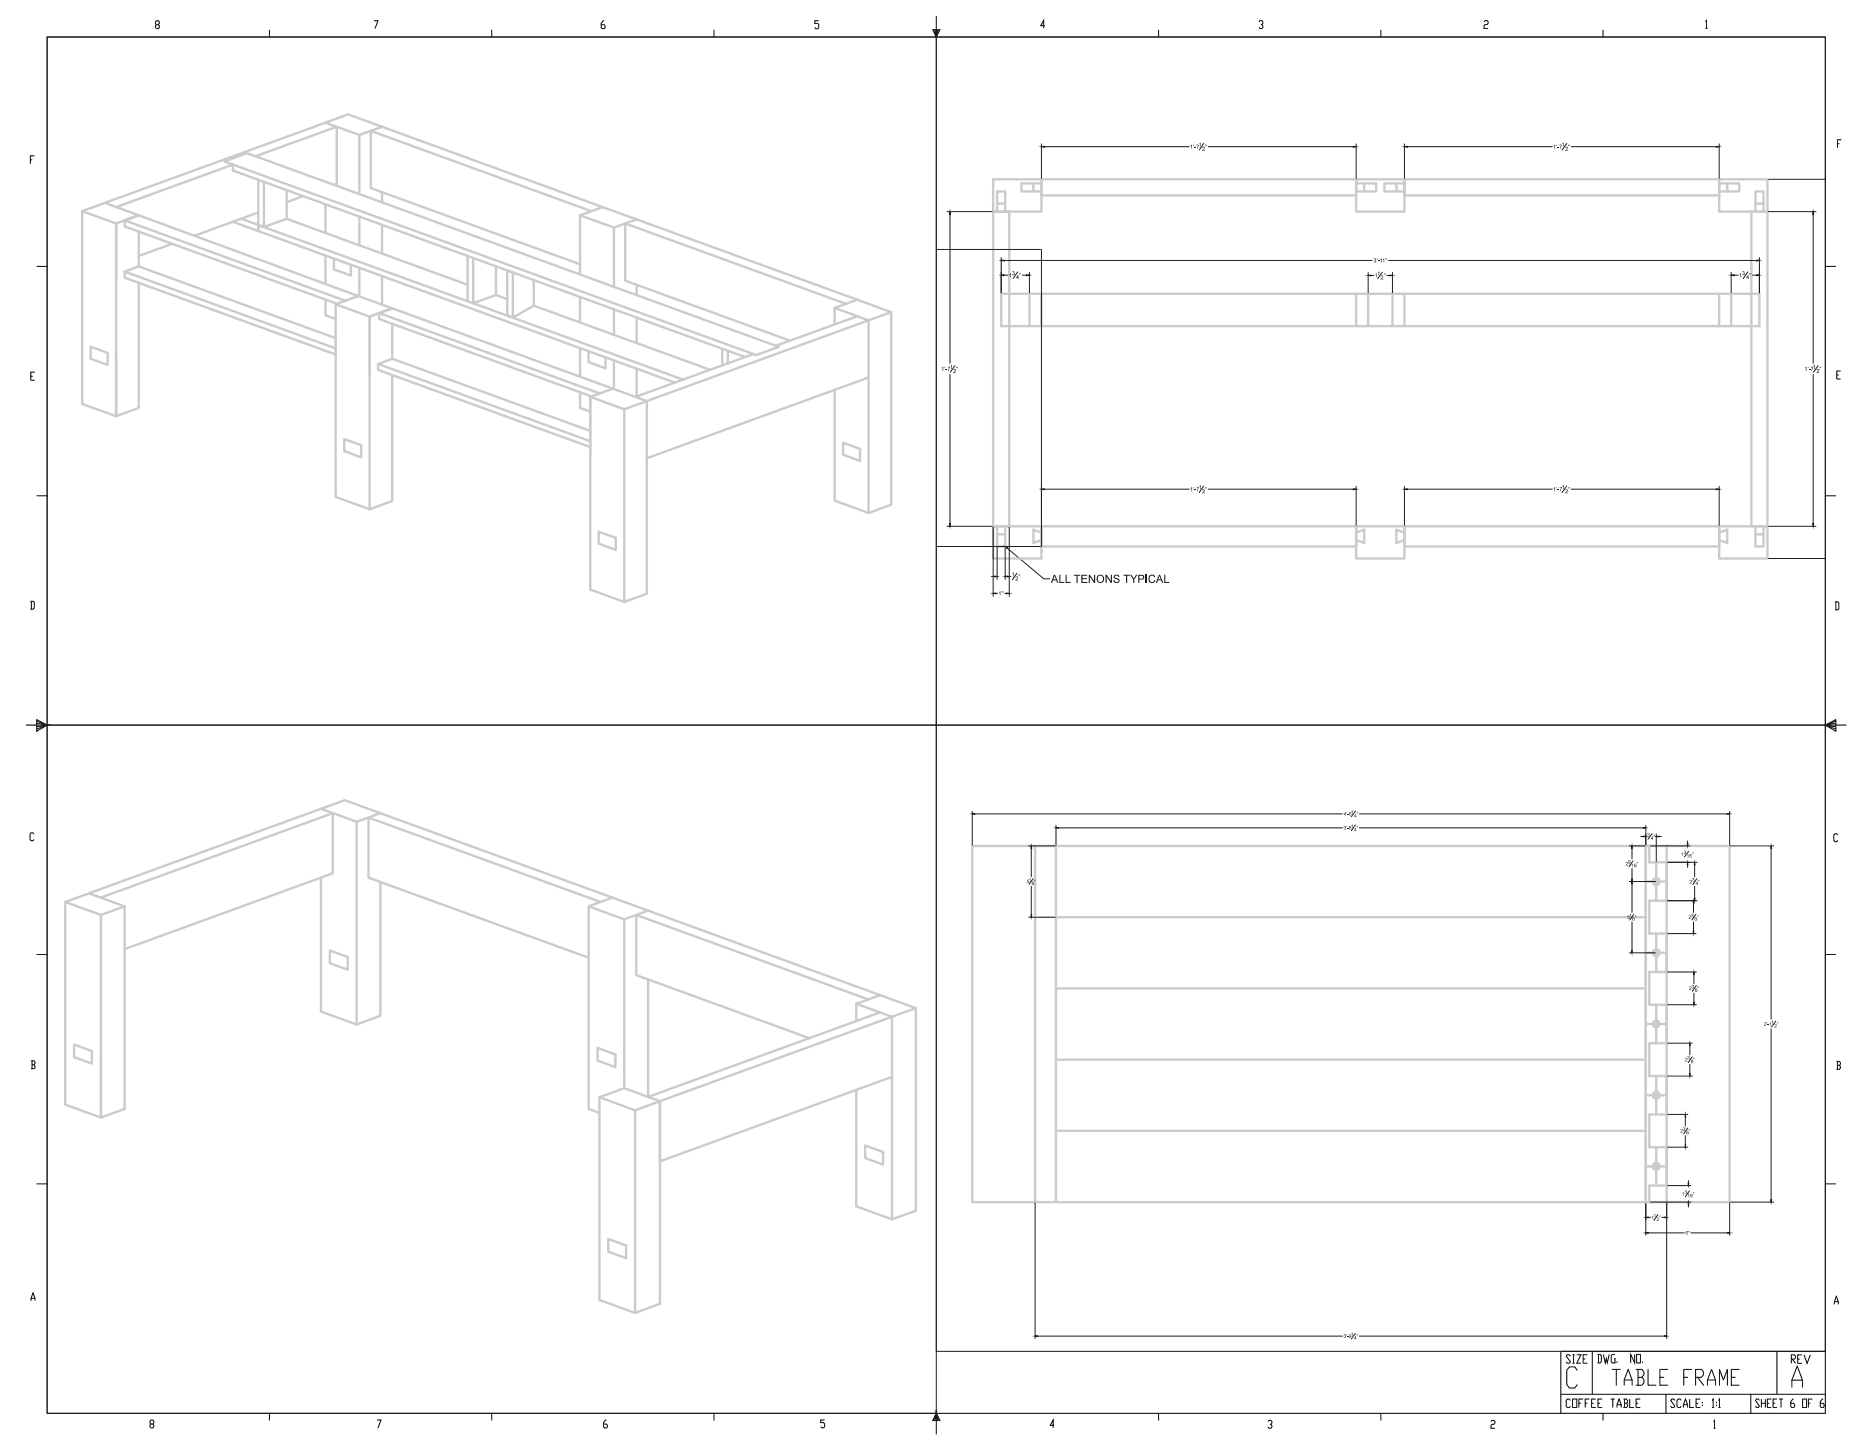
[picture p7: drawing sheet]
<svg xmlns="http://www.w3.org/2000/svg" width="559mm" height="432mm" viewBox="0 0 559 432" stroke-linecap="round" stroke-linejoin="round" font-family="sans-serif">
<g fill="none" stroke="#c2ced6" stroke-width=".72">
<path d="M97.6 36.8l-73 26.5 10.2 3.7M114.6 38l-10.2-3.7-6.8 2.5 10.2 3.7 6.8-2.5 66.2 24.1M67.3 48.4l6.8-2.5 159.5 58.1-6.8 2.5zM76.6 46.9l24.4-8.9v17.2l-.8 .3M77.5 53.9v15.4M79.2 54.5v13.6M86 57v8.6l-6.8 2.5M90.9 58.8l-4.9 1.8M107.8 40.5v17.7M114.6 57.6v3.1M24.6 63.3v57.8l10.2 3.7v-57.8M31.5 60.8l86.1 31.7"/>
<path d="M34.8 67v17.2M34.8 67l6.8-2.4-4.2 1.5 66.1 24.1M34.8 62.1l35-12.7v1.7l153.7 56M37.4 66.1v1.8l63.7 23.2M41.6 79.9l-4.2 1.5v1.9l63.3 23M41.6 79.9l59.1 21.5M41.6 69.5v10.4M51.7 73.1l-10.1 3.7M69.8 66.5l132.6 48.2M72.3 65.6l6.9 2.5M77.5 63.7l-19.1 7M77.5 67.5l127.4 46.3"/>
<path d="M86 65.6l54.3 19.8M97.6 61.3v8.6M97.6 76.6v8.3M100.2 77.5v3.3l5 1.8v-3.2M107.8 65v8.6M114.6 67.4v8.6M140.3 76.8v13.5M141.9 77.4v13.5l6.9-2.4v-8.6M174 64.6l10.1 3.6 6.9-2.4M174 64.6v17.7M177.4 63.3l-66.2-24.1v17.2l62.8 22.8M180.8 62.1l76.3 27.8"/>
<path d="M180.8 62.1l-6.8 2.5M184.1 68.2v17.8M37.4 81.4l63.3 23.1M41.6 84.8v37.5l-6.8 2.5v-18M97.6 89.8v4.7l3.1 1.2M107.5 88.8l-6.8 2.4M107.8 80.3v8.3M110.9 95v17.1M110.9 95l-10.2-3.8v57.8l10.2 3.7M114.6 82.8v8.6M117.6 92.5l-6.7 2.5v57.7M117.6 92.5l76.4 27.8v57.7l-6.8 2.5"/>
<path d="M117.6 92.5l-6.7 2.5M117.6 97.1v10.5M148.8 88.5l3.3 1.2M153.8 95.3v-13.6l-1.7-.6v13.6l1.7 .6 6.3-3.6 52.9 19.2M160.1 84v7.7M174 89v7.7M184.1 92.8v7.6M191 85.4v3.1M191 95.2v7.7M250.4 92.3v5M253.7 91.1l-66.2-24.1v17.2l49.4 18M257.1 94.8l-24.4 8.9"/>
<path d="M267.3 93.6l-10.2-3.7-6.7 2.4 10.1 3.8 6.8-2.5v57.7l-6.8 2.5v-57.7l-73.3 26.6M27.2 104l5.1 1.8v3.6l-5.1-1.8zM113.4 109.1l63.6 23.2M117.6 112.5v37.7l-6.7 2.5M117.6 107.6l-4.2 1.5v1.8l63.6 23.2M117.6 107.6l59.4 21.6M174 117.6v4.7l3 1.1M174 104.4v8.3M176.5 105.3v3.3l5.1 1.8v-3.2M177 119l10.2 3.7v57.8l-10.2-3.7zM179.9 118l-66.2-24.1v1.8l63.7 23.2M183.9 116.5l-6.9 2.5v17.2"/>
<path d="M184.1 108.1v8.6M191 110.6v8.3M216.6 104.6v5M218.3 105.2v3.7M226 106.2l-35.4 12.8M250.4 116.9v33.2l10.1 3.7M260.5 113.2l-66.5 24.2M103.3 131.7l5 1.8v3.6l-5-1.8zM252.9 132.8l5.1 1.8v3.6l-5.1-1.8zM179.6 159.4l5.1 1.9v3.6l-5.1-1.9zM96.3 242.5l-76.7 28 10.7 3.9 7.1-2.6-10.7-3.9M107 246.4v60.8l-10.7-3.9v-40.1"/>
<path d="M114.1 243.8l-10.7-3.9-7.1 2.6 10.7 3.9 7.1-2.6 69.6 25.4M19.6 270.5v60.7l10.7 3.9v-60.7M30.3 269.2l69.5-25.4v18.1l-62.4 22.7M37.4 271.8v60.7l-7.1 2.6v-19M114.1 264.5v40.1l-7.1 2.6M176.6 271.8v60.7l3.2 1.2M180.1 270.5l-69.6-25.3v18l66.1 24M187.2 275.7v50.6M194.4 273.1l-7.2 2.6-10.6-3.9 7.1-2.6 80.3 29.2M98.9 285l5.4 2v3.8l-5.4-2zM194.4 293.7v35.2M260.4 299.7l-69.6-25.3v18l52 18.9"/>
<path d="M22.2 313.2l5.4 2v3.7l-5.4-1.9zM179.2 314.2l5.4 2v3.8l-5.4-1.9zM256.8 301v5.2M264 303.6l-69.6 25.3 3.6 1.3M274.7 302.3l-10.7-3.9-7.2 2.6 10.7 3.9 7.2-2.6v60.8l-7.2 2.5v-60.7l-69.5 25.3M179.8 329l10.7 4v60.7l-10.7-3.9zM179.8 329l7.4-2.7 8.1 2.9M190.5 333l7.5-2.8v60.7l-7.5 2.8M256.8 326.8v34.9l10.7 3.9M267.5 322.9l-69.5 25.3v-18M259.5 343.5l5.4 1.9v3.8l-5.4-1.9zM182.5 371.5l5.3 2v3.8l-5.3-2z"/>
</g>
<g fill="#1d1d1d">
<path d="M317.7 172.4h.4v2.1h1.1v.3h-1.5z"/>
<path d="M319.6 172.4h.4v2.1h1.1v.3h-1.5z"/>
<path d="M322.1 172.4h1.9v.2h-.8v2.2h-.3v-2.2h-.8z"/>
<path d="M324.3 172.4h1.8v.2h-1.4v.8h1.3v.3h-1.3v.8h1.5v.3h-1.9z"/>
<path d="M326.6 172.4h.3l1.3 1.8v-1.8h.3v2.4h-.4l-1.2-1.9v1.9h-.3z"/>
<path d="M331.6 172.4h.4l1.2 1.8v-1.8h.3v2.4h-.3l-1.3-1.9v1.9h-.3z"/>
<path d="M334.3 172.5l.3-.2a.92 .92 0 0 1 1.2 .7h-.3a.49 .49 0 0 0-.6-.5 .49 .49 0 0 0-.4 .7l.2 .1a.81 .81 0 0 1 1 .4 .81 .81 0 0 1-.3 1l-.3 .1a.92 .92 0 0 1-1.2-.8h.4a.56 .56 0 0 0 .6 .6 .56 .56 0 0 0 .5-.7l-.3-.2a.79 .79 0 0 1-.9-.3 .79 .79 0 0 1 .1-.9z"/>
<path d="M337 172.4h1.9v.2h-.8v2.2h-.3v-2.2h-.8z"/>
<path d="M339 172.4h.4l.7 1.1 .7-1.1h.4l-1 1.4v1h-.3v-1z"/>
<path d="M316.1 172.4h.4l1 2.4h-.4l-.3-.8h-1l-.2 .8h-.4zM316.3 172.6l-.4 1.1h.8z"/>
<path d="M328.9 173.6a1.21 1.21 0 0 1 2.4 0 1.21 1.21 0 0 1-2.4 0zM329.5 172.8a.94 .94 0 0 0-.1 1.4 .94 .94 0 0 0 1.4 0 .94 .94 0 0 0-.2-1.4l-.5-.2z"/>
<path d="M341.4 172.4h.9a.75 .75 0 0 1 .9 .7 .75 .75 0 0 1-.9 .7h-.6v1h-.3zM341.7 172.6v.9h.6a.45 .45 0 0 0 .6-.4 .45 .45 0 0 0-.6-.5z"/>
</g>
<path d="M343.8 172.4v2.4" fill="none" stroke="#1d1d1d" stroke-width=".33"/>
<g fill="#1d1d1d">
<path d="M344.8 172.6a1.02 1.02 0 0 1 1.7 .4l-.3 .1a.79 .79 0 0 0-1.1-.3 .79 .79 0 0 0-.3 1.1 .7 .7 0 0 0 .7 .6 .7 .7 0 0 0 .7-.6l.4 .1a1.15 1.15 0 0 1-1.7 .6 1.15 1.15 0 0 1-.3-1.7z"/>
<path d="M349.2 172.4h.3v2.1h1.2v.3h-1.5z"/>
<path d="M347.6 172.4h.4l.9 2.4h-.3l-.3-.8h-1l-.3 .8h-.3zM347.8 172.6l-.4 1.1h.8z"/>
</g>
<g fill="#1d1d1d" stroke="#1d1d1d" stroke-width=".3">
<path d="M301.5 163.9l.8 .4-.2 .2z"/>
<path d="M543.9 63.5l.1 .8h-.3z"/>
<path d="M543.7 156.9h.3l-.1 .9z"/>
</g>
<path d="M530.5 63.5h14.2M543.9 64.3v44.7M543.9 112.3v44.6M530.5 157.8h14.2M302.2 164.4l10.9 9.2h1.7" fill="none" stroke="#1d1d1d" stroke-width=".3"/>
<g fill="none" stroke="#c2ced6" stroke-width=".72">
<path d="M297.9 53.8h14.5v9.7h-14.5zM310 55v2.4M312.4 55h-6v2.4h6M312.4 53.8h94.4v4.8h-94.4zM406.8 53.8h14.5v9.7h-14.5zM406.8 55h6v2.4h-6M409.2 55v2.4M418.8 55v2.4M421.3 55h-6.1v2.4h6.1M421.3 53.8h94.4v4.8h-94.4zM515.7 53.8h14.4v9.7h-14.4zM515.7 55h6v2.4h-6"/>
<path d="M518.1 55v2.4M297.9 63.5h4.8v94.3h-4.8zM299.1 63.5v-6.1h2.4v6.1M299.1 61h2.4M525.3 63.5h4.8v94.3h-4.8zM526.5 63.5v-6.1h2.5v6.1M526.5 61h2.5M300.3 88.1h227.4v9.7h-227.4zM308.8 88.1v9.7M312.4 88.1v9.7M406.8 88.1v9.7M410.4 88.1v9.7"/>
<path d="M417.7 88.1v9.7M421.3 88.1v9.7M515.7 88.1v9.7M519.3 88.1v9.7M297.9 157.8h14.5v9.7h-14.5zM299.1 157.8v6.1h2.4v-6.1M312.4 157.8h94.4v6.1h-94.4zM312.4 159.7l-2.4-.9v4l2.4-.8M406.8 157.8h14.5v9.7h-14.5zM406.8 159.7l2.4-.9v4l-2.4-.8M421.3 157.8h94.4v6.1h-94.4zM421.3 159.7l-2.5-.9v4l2.5-.8"/>
<path d="M515.7 157.8h14.4v9.7h-14.4zM515.7 159.7l2.4-.9v4l-2.4-.8M526.5 157.8v6.1h2.5v-6.1M299.1 160.2h2.4M526.5 160.2h2.5"/>
</g>
<g fill="#1d1d1d">
<path d="M541.4 110.3l.4-.3v1.2h-.1v-.9z"/>
<path d="M542.2 110h.2v.4z"/>
<path d="M542.5 110.7l.5 .1z"/>
<path d="M543.1 110h.8l-.4 1.2h-.2l.1-.3 .3-.7h-.6z"/>
<path d="M544 109.7l.4-.3v1.2h-.2v-.9z"/>
</g>
<path d="M545.3 109.6l-1.4 2" fill="none" stroke="#1d1d1d" stroke-width=".3"/>
<g fill="#1d1d1d">
<path d="M545 110.7a.47 .47 0 0 1 .7 .4 .47 .47 0 0 1-.5 .5l.5 .1v.1h-.8l.5-.7a.23 .23 0 0 0 0-.3 .23 .23 0 0 0-.4 .2h-.1z"/>
<path d="M545.8 110h.2l-.1 .4zM546.1 110h.2l-.1 .4z"/>
</g>
<path d="M421.3 43.1v10.4M422.1 44h43.5M471.3 44h43.5M515.7 43.1v10.4" fill="none" stroke="#1d1d1d" stroke-width=".3"/>
<g fill="#1d1d1d" stroke="#1d1d1d" stroke-width=".3">
<path d="M421.3 44l.8-.1v.3z"/>
<path d="M514.8 43.9l.9 .1-.9 .2z"/>
</g>
<g fill="#1d1d1d">
<path d="M466 43.7l.4-.3v1.2h-.1v-.9z"/>
<path d="M466.9 43.4h.1v.4z"/>
<path d="M467.2 44.1l.4 .1z"/>
<path d="M467.7 43.4h.8l-.4 1.2h-.2l.1-.3 .3-.7h-.6z"/>
<path d="M468.6 43.1l.4-.3v1.2h-.2v-1z"/>
</g>
<path d="M469.9 43l-1.4 2" fill="none" stroke="#1d1d1d" stroke-width=".3"/>
<g fill="#1d1d1d">
<path d="M469.6 44.1a.47 .47 0 0 1 .7 .3 .47 .47 0 0 1-.5 .6h.5v.2h-.8l.5-.7a.23 .23 0 0 0 0-.3 .23 .23 0 0 0-.4 .1h-.1z"/>
<path d="M470.5 43.4h.1v.4zM470.7 43.4h.2v.4z"/>
</g>
<path d="M312.4 43.1v10.4M313.3 44h43.4M362.4 44h43.5M406.8 43.1v10.4" fill="none" stroke="#1d1d1d" stroke-width=".3"/>
<g fill="#1d1d1d" stroke="#1d1d1d" stroke-width=".3">
<path d="M312.4 44l.9-.1v.3z"/>
<path d="M405.9 43.9l.9 .1-.9 .2z"/>
</g>
<g fill="#1d1d1d">
<path d="M357.1 43.7l.4-.3v1.2h-.1v-.9z"/>
<path d="M358 43.4h.1v.4z"/>
<path d="M358.3 44.1l.4 .1z"/>
<path d="M358.9 43.4h.7l-.4 1.2h-.2l.1-.3 .4-.7h-.6z"/>
<path d="M359.7 43.1l.4-.3v1.2h-.1v-1z"/>
</g>
<path d="M361.1 43l-1.4 2" fill="none" stroke="#1d1d1d" stroke-width=".3"/>
<g fill="#1d1d1d">
<path d="M360.7 44.1a.47 .47 0 0 1 .7 .3 .47 .47 0 0 1-.5 .6h.5v.2h-.8l.6-.7a.23 .23 0 0 0-.1-.3 .23 .23 0 0 0-.3 .1h-.2z"/>
<path d="M361.6 43.4h.1v.4zM361.9 43.4h.1v.4z"/>
</g>
<path d="M284.1 63.5h13.5M284.9 64.3v44.7M284.9 112.3v44.6M284.1 157.8h13.5" fill="none" stroke="#1d1d1d" stroke-width=".3"/>
<g fill="#1d1d1d" stroke="#1d1d1d" stroke-width=".3">
<path d="M284.9 63.5l.2 .8h-.3z"/>
<path d="M284.8 156.9h.3l-.2 .9z"/>
</g>
<g fill="#1d1d1d">
<path d="M282.5 110.3l.4-.3v1.2h-.2v-.9z"/>
<path d="M283.3 110h.2v.4z"/>
<path d="M283.6 110.7l.5 .1z"/>
<path d="M284.2 110h.8l-.4 1.2h-.2l.1-.3 .3-.7h-.6z"/>
<path d="M285.1 109.7l.4-.3v1.2h-.2v-.9z"/>
</g>
<path d="M286.4 109.6l-1.4 2" fill="none" stroke="#1d1d1d" stroke-width=".3"/>
<g fill="#1d1d1d">
<path d="M286.1 110.7a.47 .47 0 0 1 .7 .4 .47 .47 0 0 1-.6 .5l.6 .1v.1h-.8l.5-.7a.23 .23 0 0 0 0-.3 .23 .23 0 0 0-.4 .2h-.1z"/>
<path d="M286.9 110h.2l-.1 .4zM287.2 110h.2l-.1 .4z"/>
</g>
<path d="M297.9 158.1v20.7M302.7 158.1v20.7M298.7 177.9h.5M301.4 177.9h.4" fill="none" stroke="#1d1d1d" stroke-width=".3"/>
<g fill="#1d1d1d" stroke="#1d1d1d" stroke-width=".3">
<path d="M297.9 177.9l.8-.1v.3z"/>
<path d="M301.8 177.8l.9 .1-.9 .2z"/>
</g>
<g fill="#1d1d1d">
<path d="M299.6 177.6l.5-.3v1.2h-.2v-.9z"/>
<path d="M300.5 177.3h.2l-.1 .4zM300.8 177.3h.2l-.1 .4z"/>
</g>
<path d="M297.3 172.8h.9M299.1 164.2v9.5M301.5 164.2v9.5M302.4 172.8h.8" fill="none" stroke="#1d1d1d" stroke-width=".3"/>
<g fill="#1d1d1d" stroke="#1d1d1d" stroke-width=".3">
<path d="M298.2 172.7l.9 .1-.9 .2z"/>
<path d="M301.5 172.8l.9-.1v.3z"/>
</g>
<path d="M303.7 171.9l.4-.3v1.2h-.2v-.9z" fill="#1d1d1d"/>
<path d="M305 171.9l-1.3 2" fill="none" stroke="#1d1d1d" stroke-width=".3"/>
<g fill="#1d1d1d">
<path d="M304.7 172.9a.47 .47 0 0 1 .7 .4 .47 .47 0 0 1-.6 .5l.6 .1v.2h-.9l.6-.7a.23 .23 0 0 0-.1-.4 .23 .23 0 0 0-.3 .2h-.2z"/>
<path d="M305.5 172.2h.2l-.1 .4zM305.8 172.2h.2l-.1 .4z"/>
</g>
<path d="M300.3 77.3v10.5M301.2 78.1h110.4M416.5 78.1h110.4M527.7 77.3v10.5" fill="none" stroke="#1d1d1d" stroke-width=".3"/>
<g fill="#1d1d1d" stroke="#1d1d1d" stroke-width=".3">
<path d="M300.3 78.1l.9-.1v.3z"/>
<path d="M526.9 78l.8 .1-.8 .2z"/>
</g>
<g fill="#1d1d1d">
<path d="M412.1 77.6h.5l-.1 .4a.37 .37 0 0 1 .1 .7 .37 .37 0 0 1-.6-.3l.4 .1 .2-.2-.3-.2 .2-.4-.5 .1z"/>
<path d="M413 77.5h.1v.4z"/>
<path d="M413.3 78.2l.4 .1z"/>
<path d="M413.9 77.8l.5-.3v1.2h-.2v-1z"/>
<path d="M414.7 77.8l.5-.3v1.2h-.2v-1z"/>
<path d="M415.6 77.5h.2l-.1 .4zM415.9 77.5h.2l-.1 .4z"/>
</g>
<path d="M410.4 81.7v6.1M411.3 82.6h.8M416 82.6h.8M417.7 81.7v6.1" fill="none" stroke="#1d1d1d" stroke-width=".3"/>
<g fill="#1d1d1d" stroke="#1d1d1d" stroke-width=".3">
<path d="M410.4 82.6l.9-.1v.2z"/>
<path d="M416.8 82.5l.9 .1-.9 .1z"/>
</g>
<g fill="#1d1d1d">
<path d="M412.5 82.3l.4-.3v1.2h-.1v-1z"/>
<path d="M413.3 81.7l.4-.3v1.2h-.2v-1z"/>
</g>
<path d="M414.6 81.6l-1.4 2" fill="none" stroke="#1d1d1d" stroke-width=".3"/>
<g fill="#1d1d1d">
<path d="M414.2 82.6a.47 .47 0 0 1 .7 .4 .47 .47 0 0 1-.5 .5l.5 .1v.2h-.8l.6-.7a.23 .23 0 0 0-.1-.4 .23 .23 0 0 0-.3 .2h-.2z"/>
<path d="M415.1 82h.1v.4zM415.4 82h.1v.4z"/>
</g>
<path d="M519.3 81.7v6.1M520.1 82.5h1.3M525.7 82.5h1.2M527.7 81.7v6.1" fill="none" stroke="#1d1d1d" stroke-width=".3"/>
<g fill="#1d1d1d" stroke="#1d1d1d" stroke-width=".3">
<path d="M519.3 82.5l.8-.1v.3z"/>
<path d="M526.9 82.4l.8 .1-.8 .2z"/>
</g>
<g fill="#1d1d1d">
<path d="M521.8 82.2l.4-.3v1.2h-.1v-.9z"/>
<path d="M522.7 81.4h.5l-.1 .4a.37 .37 0 0 1 0 .7 .37 .37 0 0 1-.5-.3l.3 .1 .3-.2-.3-.2 .2-.3h-.5z"/>
</g>
<path d="M524.3 81.5l-1.4 2" fill="none" stroke="#1d1d1d" stroke-width=".3"/>
<g fill="#1d1d1d">
<path d="M524.3 82.5l.1 .7h.2l-.2 .5-.1-.3h-.5zM524.3 82.8l-.3 .4h.3z"/>
<path d="M524.8 81.9h.1v.4zM525.1 81.9h.1v.4z"/>
</g>
<path d="M300.3 81.7v6.1M301.2 82.5h1.2M306.7 82.5h1.2M308.8 81.7v6.1" fill="none" stroke="#1d1d1d" stroke-width=".3"/>
<g fill="#1d1d1d" stroke="#1d1d1d" stroke-width=".3">
<path d="M300.3 82.5l.9-.1v.3z"/>
<path d="M307.9 82.4l.9 .1-.9 .2z"/>
</g>
<g fill="#1d1d1d">
<path d="M302.8 82.2l.4-.3v1.2h-.1v-.9z"/>
<path d="M303.7 81.4h.5l-.1 .4a.37 .37 0 0 1 .1 .7 .37 .37 0 0 1-.6-.3l.4 .1 .2-.2-.3-.2 .2-.3h-.5z"/>
</g>
<path d="M305.3 81.5l-1.4 2" fill="none" stroke="#1d1d1d" stroke-width=".3"/>
<g fill="#1d1d1d">
<path d="M305.3 82.5l.1 .7h.2l-.2 .5-.1-.3h-.5zM305.3 82.8l-.3 .4h.3z"/>
<path d="M305.8 81.9h.1v.4zM306.1 81.9h.1v.4z"/>
</g>
<path d="M312.4 145.8v11.7M313.3 146.7h43.4M362.4 146.7h43.5M406.8 145.8v11.7" fill="none" stroke="#1d1d1d" stroke-width=".3"/>
<g fill="#1d1d1d" stroke="#1d1d1d" stroke-width=".3">
<path d="M312.4 146.7l.9-.1v.3z"/>
<path d="M405.9 146.6l.9 .1-.9 .2z"/>
</g>
<g fill="#1d1d1d">
<path d="M357.1 146.4l.4-.3v1.2h-.1v-.9z"/>
<path d="M358 146.1h.1v.4z"/>
<path d="M358.3 146.8l.4 .1z"/>
<path d="M358.9 146.1h.7l-.4 1.2h-.2l.1-.3 .4-.7h-.6z"/>
<path d="M359.7 145.8l.4-.3v1.2h-.1v-1z"/>
</g>
<path d="M361.1 145.7l-1.4 2" fill="none" stroke="#1d1d1d" stroke-width=".3"/>
<g fill="#1d1d1d">
<path d="M360.7 146.8a.47 .47 0 0 1 .7 .3 .47 .47 0 0 1-.5 .6h.5v.2h-.8l.6-.7a.23 .23 0 0 0-.1-.3 .23 .23 0 0 0-.3 .1h-.2z"/>
<path d="M361.6 146.1h.1v.4zM361.9 146.1h.1v.4z"/>
</g>
<path d="M421.3 145.8v11.7M422.1 146.7h43.5M471.3 146.7h43.5M515.7 145.8v11.7" fill="none" stroke="#1d1d1d" stroke-width=".3"/>
<g fill="#1d1d1d" stroke="#1d1d1d" stroke-width=".3">
<path d="M421.3 146.7l.8-.1v.3z"/>
<path d="M514.8 146.6l.9 .1-.9 .2z"/>
</g>
<g fill="#1d1d1d">
<path d="M466 146.4l.4-.3v1.2h-.1v-.9z"/>
<path d="M466.9 146.1h.1v.4z"/>
<path d="M467.2 146.8l.4 .1z"/>
<path d="M467.7 146.1h.8l-.4 1.2h-.2l.1-.3 .3-.7h-.6z"/>
<path d="M468.6 145.8l.4-.3v1.2h-.2v-1z"/>
</g>
<path d="M469.9 145.7l-1.4 2" fill="none" stroke="#1d1d1d" stroke-width=".3"/>
<g fill="#1d1d1d">
<path d="M469.6 146.8a.47 .47 0 0 1 .7 .3 .47 .47 0 0 1-.5 .6h.5v.2h-.8l.5-.7a.23 .23 0 0 0 0-.3 .23 .23 0 0 0-.4 .1h-.1z"/>
<path d="M470.5 146.1h.1v.4zM470.7 146.1h.2v.4z"/>
</g>
<path d="M530.5 53.8h17M280.9 74.8h31.2M312.4 74.8v89.1M280.9 163.9h31.2M530.5 167.5h17M291.6 243.3v10.1M292.4 244.1h110.2M407.8 244.1h110.2M518.8 243.3v10.1" fill="none" stroke="#1d1d1d" stroke-width=".3"/>
<path d="M291.6 253.7h227.2v106.8h-227.2zM310.5 253.7v106.8M316.7 253.7v106.8M493.6 253.7v106.8M499.9 253.7v106.8M316.7 275h176.9M316.7 296.4h176.9M316.7 317.8h176.9M316.7 339.1h176.9" fill="none" stroke="#c2ced6" stroke-width=".72"/>
<g fill="#1d1d1d" stroke="#1d1d1d" stroke-width=".3">
<path d="M291.6 244.1l.8-.2v.3z"/>
<path d="M518 243.9l.8 .2-.8 .1z"/>
</g>
<g fill="#1d1d1d">
<path d="M403.9 243.5l.1 .4z"/>
<path d="M404.1 244.1l.5 .1z"/>
<path d="M405.3 243.3l.4-.3v1.1l-.1-.9z"/>
<path d="M403.6 243.5l.2 .7-.2 .4-.1-.3h-.4zM403.5 243.8l-.3 .4h.3z"/>
<path d="M404.8 243.6l.4-.1 .2 .3-.5-.1-.1 .3a.35 .35 0 0 1 .5 .1 .35 .35 0 0 1-.2 .5 .35 .35 0 0 1-.4-.3zM404.8 244.2a.23 .23 0 0 0 .4 0 .23 .23 0 0 0-.4 0z"/>
</g>
<path d="M406.6 243.2l-1.3 1.7" fill="none" stroke="#1d1d1d" stroke-width=".3"/>
<g fill="#1d1d1d">
<path d="M406.7 244l.2 .7-.2 .4-.1-.3h-.5zM406.6 244.3l-.3 .4h.3z"/>
<path d="M407 243.5l.1 .4zM407.2 243.5l.1 .4z"/>
</g>
<path d="M316.7 247.5v5.9M317.5 248.2h85.2M407.7 248.2h85.2M493.6 247.5v5.9" fill="none" stroke="#1d1d1d" stroke-width=".3"/>
<g fill="#1d1d1d" stroke="#1d1d1d" stroke-width=".3">
<path d="M316.7 248.2l.8-.1v.3z"/>
<path d="M492.9 248.1l.7 .1-.7 .2z"/>
</g>
<g fill="#1d1d1d">
<path d="M403.1 247.8h.5l-.1 .4a.34 .34 0 0 1 0 .5 .34 .34 0 0 1-.5-.2l.4 .1 .2-.2-.3-.2 .2-.3-.5 .1z"/>
<path d="M403.9 247.7v.4z"/>
<path d="M404.1 248.3l.4 .1z"/>
<path d="M405.3 247.5l.4-.3v1l-.1-.8z"/>
<path d="M404.7 247.8l.4-.1 .2 .3-.4-.1-.2 .3a.35 .35 0 0 1 .6 .1 .35 .35 0 0 1-.2 .5 .35 .35 0 0 1-.5-.3zM404.7 248.4a.25 .25 0 0 0 .5 0 .25 .25 0 0 0-.5 0z"/>
</g>
<path d="M406.5 247.4l-1.2 1.7" fill="none" stroke="#1d1d1d" stroke-width=".3"/>
<g fill="#1d1d1d">
<path d="M406.7 248.2l.2 .7-.2 .4-.1-.3h-.5zM406.6 248.5l-.3 .4h.3z"/>
<path d="M407 247.7l.1 .4zM407.2 247.7l.1 .4z"/>
</g>
<path d="M308.6 253.7h7.9M309.3 254.4v8.5M308.6 275h7.9M309.3 265.8v8.5" fill="none" stroke="#1d1d1d" stroke-width=".3"/>
<g fill="#1d1d1d" stroke="#1d1d1d" stroke-width=".3">
<path d="M309.3 253.7l.2 .7h-.3z"/>
<path d="M309.2 274.3h.3l-.2 .7z"/>
</g>
<g fill="#1d1d1d">
<path d="M308.1 263.8h.6l-.5 .1-.1 .3a.36 .36 0 0 1 .6 .1 .36 .36 0 0 1-.3 .5 .36 .36 0 0 1-.4-.3l.2 .2a.25 .25 0 0 0 .3-.1 .25 .25 0 0 0 0-.3 .25 .25 0 0 0-.4 0z"/>
<path d="M308.7 263.5l.4-.2v1l-.1-.8z"/>
</g>
<path d="M309.9 263.5l-1.2 1.7" fill="none" stroke="#1d1d1d" stroke-width=".3"/>
<g fill="#1d1d1d">
<path d="M309.6 264.4a.29 .29 0 0 1 .4 0 .29 .29 0 0 1 0 .4 .31 .31 0 0 1 .1 .5 .31 .31 0 0 1-.5 0 .31 .31 0 0 1 .1-.5zM309.6 264.6a.2 .2 0 0 0 .4 0 .2 .2 0 0 0-.4 0zM309.6 265a.22 .22 0 0 0 .4 0 .22 .22 0 0 0-.4 0z"/>
<path d="M310.3 263.8l.1 .4zM310.5 263.8l.1 .4z"/>
</g>
<path d="M519 253.7h13M531.2 254.4v51.2M531.2 308.5v51.2M519 360.5h13" fill="none" stroke="#1d1d1d" stroke-width=".3"/>
<g fill="#1d1d1d" stroke="#1d1d1d" stroke-width=".3">
<path d="M531.2 253.7l.2 .7h-.3z"/>
<path d="M531.1 359.7h.3l-.2 .8z"/>
</g>
<g fill="#1d1d1d">
<path d="M529.2 306.6a.42 .42 0 0 1 .6 .3 .42 .42 0 0 1-.5 .5l.5 .2h-.7l.6-.8-.3-.1-.3 .1z"/>
<path d="M529.9 306.5l.1 .4z"/>
<path d="M530.2 307.1l.4 .2z"/>
<path d="M530.8 306.8l.3-.3v1.1l-.1-.8z"/>
<path d="M531.4 306.3l.4-.3v1l-.1-.8z"/>
</g>
<path d="M532.6 306.2l-1.2 1.7" fill="none" stroke="#1d1d1d" stroke-width=".3"/>
<g fill="#1d1d1d">
<path d="M532.3 307.1a.42 .42 0 0 1 .6 .3 .42 .42 0 0 1-.5 .5l.5 .2h-.7l.6-.7-.3-.2-.3 .1z"/>
<path d="M533 306.5l.1 .4zM533.2 306.5l.1 .4z"/>
</g>
<path d="M493.6 360.7v9.7M494.4 369.7h10.8M507.2 369.7h10.8M518.8 360.7v9.7" fill="none" stroke="#1d1d1d" stroke-width=".3"/>
<g fill="#1d1d1d" stroke="#1d1d1d" stroke-width=".3">
<path d="M493.6 369.7l.8-.1v.2z"/>
<path d="M518 369.6l.8 .1-.8 .1z"/>
</g>
<g fill="#1d1d1d">
<path d="M505.7 369.3l.4-.1 .2 .2-.5-.1-.1 .4a.35 .35 0 0 1 .6 0 .35 .35 0 0 1-.2 .6 .35 .35 0 0 1-.5-.4zM505.7 369.8a.25 .25 0 0 0 .5 0 .25 .25 0 0 0-.5 0z"/>
<path d="M506.4 369.2l.1 .3zM506.7 369.2l.1 .3z"/>
</g>
<path d="M310.5 360.7v40.7M499.9 360.7v40.7M311.2 400.6h91.5M407.7 400.6h91.5" fill="none" stroke="#1d1d1d" stroke-width=".3"/>
<g fill="#1d1d1d" stroke="#1d1d1d" stroke-width=".3">
<path d="M310.5 400.6l.7-.1v.3z"/>
<path d="M499.2 400.5l.7 .1-.7 .2z"/>
</g>
<g fill="#1d1d1d">
<path d="M403.1 400.2h.5l-.1 .4a.34 .34 0 0 1 0 .5 .34 .34 0 0 1-.5-.2l.4 .1 .2-.2-.3-.2 .2-.3-.5 .1z"/>
<path d="M403.9 400.1v.4z"/>
<path d="M404.1 400.7l.4 .1z"/>
<path d="M405.3 399.9l.4-.3v1l-.1-.8z"/>
<path d="M404.7 400.2a.44 .44 0 0 1 .6 .4 .44 .44 0 0 1-.7 .4h.5l.1-.4a.33 .33 0 0 1-.5 .1 .33 .33 0 0 1 0-.5zM404.7 400.4a.25 .25 0 0 0 .5 0 .25 .25 0 0 0-.5 0z"/>
</g>
<path d="M406.5 399.8l-1.2 1.7" fill="none" stroke="#1d1d1d" stroke-width=".3"/>
<g fill="#1d1d1d">
<path d="M406.7 400.6l.2 .7-.2 .4-.1-.3h-.5zM406.6 400.9l-.3 .4h.3z"/>
<path d="M407 400.1l.1 .4zM407.2 400.1l.1 .4z"/>
</g>
<path d="M493.6 360.7v5.1M494.4 365h.7M498.5 365h.7M499.9 360.7v5.1" fill="none" stroke="#1d1d1d" stroke-width=".3"/>
<g fill="#1d1d1d" stroke="#1d1d1d" stroke-width=".3">
<path d="M493.6 365l.8-.1v.3z"/>
<path d="M499.2 364.9l.7 .1-.7 .2z"/>
</g>
<g fill="#1d1d1d">
<path d="M495.5 364.8l.4-.3v1.1l-.2-.8z"/>
<path d="M496.1 364.3l.4-.3v1l-.1-.8z"/>
</g>
<path d="M497.3 364.2l-1.2 1.7" fill="none" stroke="#1d1d1d" stroke-width=".3"/>
<g fill="#1d1d1d">
<path d="M497 365.1a.42 .42 0 0 1 .6 .3 .42 .42 0 0 1-.4 .5l.4 .2h-.7l.6-.8-.2-.1-.4 .1z"/>
<path d="M497.7 364.5l.1 .4zM497.9 364.5l.1 .4z"/>
</g>
<path d="M493.6 253.7v106.8M494.7 253.7v4.9h5.2v11.5h-5.2v9.9h5.2v11.5h-5.2v9.8h5.2v11.5h-5.2v9.9h5.2v11.5h-5.2v9.8h5.2v11.5h-5.2v5M496.8 258.6v11.5M493.6 264.3h6.3M496.8 280v11.5M493.6 285.7h6.3M493.6 307h6.3M496.8 301.3v11.5M493.6 328.4h6.3M496.8 322.7v11.5M493.6 349.8h6.3M496.8 344v11.5" fill="none" stroke="#c2ced6" stroke-width=".72"/>
<path d="M493.9 253.7h13M500.2 258.6h6.7M506.2 252.1v.8M506.2 259.3v.8" fill="none" stroke="#1d1d1d" stroke-width=".3"/>
<g fill="#1d1d1d" stroke="#1d1d1d" stroke-width=".3">
<path d="M506.1 252.9h.2l-.1 .8z"/>
<path d="M506.2 258.6l.1 .7h-.2z"/>
</g>
<g fill="#1d1d1d">
<path d="M504.3 255.9l.4-.3v1.1l-.1-.9z"/>
<path d="M505.1 255.1h.5l-.1 .4a.34 .34 0 0 1 0 .6 .34 .34 0 0 1-.5-.3l.4 .2 .2-.2-.3-.2 .2-.3-.5 .1z"/>
</g>
<path d="M506.5 255.3l-1.3 1.7" fill="none" stroke="#1d1d1d" stroke-width=".3"/>
<g fill="#1d1d1d">
<path d="M506 256.4l.4-.3v1.1l-.1-.8z"/>
<path d="M506.9 256.2l.4-.1 .2 .3-.5-.1-.1 .3a.35 .35 0 0 1 .5 .1 .35 .35 0 0 1-.2 .5 .35 .35 0 0 1-.4-.3zM506.9 256.8a.23 .23 0 0 0 .4 0 .23 .23 0 0 0-.4 0z"/>
<path d="M507.5 255.6l.1 .4zM507.8 255.6l.1 .4z"/>
</g>
<path d="M500.2 355.5h7M506.4 354v.8M493.9 360.5h13.3M506.4 361.2v.8" fill="none" stroke="#1d1d1d" stroke-width=".3"/>
<g fill="#1d1d1d" stroke="#1d1d1d" stroke-width=".3">
<path d="M506.4 360.5l.2 .7h-.3z"/>
<path d="M506.3 354.8h.3l-.2 .7z"/>
</g>
<g fill="#1d1d1d">
<path d="M504.6 357.7l.4-.2v1l-.2-.8z"/>
<path d="M505.4 357h.4v.4a.34 .34 0 0 1 0 .6 .34 .34 0 0 1-.6-.3l.4 .1 .2-.2-.3-.1 .3-.4-.6 .1z"/>
</g>
<path d="M506.7 357.1l-1.2 1.8" fill="none" stroke="#1d1d1d" stroke-width=".3"/>
<g fill="#1d1d1d">
<path d="M506.3 358.2l.4-.2v1l-.2-.8z"/>
<path d="M507.1 358.1l.4-.1 .2 .3-.4-.2-.2 .4a.35 .35 0 0 1 .6 .1 .35 .35 0 0 1-.2 .5 .35 .35 0 0 1-.5-.3zM507.1 358.7a.25 .25 0 0 0 .5 0 .25 .25 0 0 0-.5 0z"/>
<path d="M507.8 357.5l.1 .3zM508 357.5l.1 .3z"/>
</g>
<path d="M500.2 334.2h6.1M505.5 334.9v2.8M500.2 344h6.1M505.5 340.5v2.7" fill="none" stroke="#1d1d1d" stroke-width=".3"/>
<g fill="#1d1d1d" stroke="#1d1d1d" stroke-width=".3">
<path d="M505.5 334.2l.1 .7h-.2z"/>
<path d="M505.4 343.2h.2l-.1 .8z"/>
</g>
<g fill="#1d1d1d">
<path d="M504.1 338.6a.42 .42 0 0 1 .6 .3 .42 .42 0 0 1-.4 .5l.4 .2h-.7l.6-.8-.2-.1-.4 .1z"/>
<path d="M504.9 338.1h.5l-.1 .4a.34 .34 0 0 1 0 .6 .34 .34 0 0 1-.5-.3l.3 .2 .3-.2-.3-.2 .2-.4-.5 .1z"/>
</g>
<path d="M506.3 338.2l-1.3 1.7" fill="none" stroke="#1d1d1d" stroke-width=".3"/>
<g fill="#1d1d1d">
<path d="M505.9 339.2a.29 .29 0 0 1 .5-.1 .29 .29 0 0 1-.1 .5 .31 .31 0 0 1 .1 .4 .31 .31 0 0 1-.5 0 .31 .31 0 0 1 .1-.4zM506 339.4a.18 .18 0 0 0 .3 0 .18 .18 0 0 0-.3 0zM505.9 339.8a.25 .25 0 0 0 .5 0 .25 .25 0 0 0-.5 0z"/>
<path d="M506.6 338.5l.1 .4zM506.9 338.5l.1 .4z"/>
</g>
<path d="M500.2 312.8h7.4M506.9 313.6v2.7M506.9 319.2v2.7M500.2 322.7h7.4" fill="none" stroke="#1d1d1d" stroke-width=".3"/>
<g fill="#1d1d1d" stroke="#1d1d1d" stroke-width=".3">
<path d="M506.9 312.8l.1 .8h-.3z"/>
<path d="M506.7 321.9h.3l-.1 .8z"/>
</g>
<g fill="#1d1d1d">
<path d="M505.5 317.3a.42 .42 0 0 1 .6 .3 .42 .42 0 0 1-.5 .5l.5 .2h-.7l.6-.8-.3-.2-.3 .2z"/>
<path d="M506.2 316.8h.5l-.1 .4a.34 .34 0 0 1 0 .6 .34 .34 0 0 1-.5-.3l.4 .1 .2-.2-.3-.2 .2-.3-.5 .1z"/>
</g>
<path d="M507.6 316.9l-1.2 1.7" fill="none" stroke="#1d1d1d" stroke-width=".3"/>
<g fill="#1d1d1d">
<path d="M507.3 317.8a.29 .29 0 0 1 .4 0 .29 .29 0 0 1 0 .4 .31 .31 0 0 1 .1 .5 .31 .31 0 0 1-.5 0 .31 .31 0 0 1 .1-.5zM507.3 318a.2 .2 0 0 0 .4 0 .2 .2 0 0 0-.4 0zM507.3 318.5a.22 .22 0 0 0 .4 0 .22 .22 0 0 0-.4 0z"/>
<path d="M508 317.2l.1 .4zM508.2 317.2l.1 .4z"/>
</g>
<path d="M500.2 291.5h8.6M508.1 292.2v2.7M508.1 297.8v2.7M500.2 301.3h8.6" fill="none" stroke="#1d1d1d" stroke-width=".3"/>
<g fill="#1d1d1d" stroke="#1d1d1d" stroke-width=".3">
<path d="M508.1 291.5l.1 .7h-.2z"/>
<path d="M508 300.5h.2l-.1 .8z"/>
</g>
<g fill="#1d1d1d">
<path d="M506.7 295.9a.42 .42 0 0 1 .6 .3 .42 .42 0 0 1-.5 .5l.5 .2h-.7l.6-.8-.2-.1-.4 .1z"/>
<path d="M507.5 295.4h.5l-.1 .4a.34 .34 0 0 1 0 .6 .34 .34 0 0 1-.5-.3l.3 .1 .3-.2-.4-.1 .3-.4-.5 .1z"/>
</g>
<path d="M508.8 295.5l-1.2 1.7" fill="none" stroke="#1d1d1d" stroke-width=".3"/>
<g fill="#1d1d1d">
<path d="M508.5 296.5a.29 .29 0 0 1 .5-.1 .29 .29 0 0 1-.1 .5 .31 .31 0 0 1 .1 .4 .31 .31 0 0 1-.5 0 .31 .31 0 0 1 .1-.4zM508.6 296.6a.18 .18 0 0 0 .3 0 .18 .18 0 0 0-.3 0zM508.5 297.1a.22 .22 0 0 0 .4 0 .22 .22 0 0 0-.4 0z"/>
<path d="M509.2 295.8l.1 .4zM509.4 295.8l.1 .4z"/>
</g>
<path d="M500.2 270.1h8.5M500.2 280h8.5M508 270.8v2.8M508 276.4v2.8" fill="none" stroke="#1d1d1d" stroke-width=".3"/>
<g fill="#1d1d1d" stroke="#1d1d1d" stroke-width=".3">
<path d="M508 270.1l.1 .7h-.3z"/>
<path d="M507.8 279.2h.3l-.1 .8z"/>
</g>
<g fill="#1d1d1d">
<path d="M506.6 274.6a.42 .42 0 0 1 .6 .3 .42 .42 0 0 1-.5 .5l.5 .1h-.7l.6-.7-.3-.2-.3 .2z"/>
<path d="M507.4 274.1h.4v.4a.34 .34 0 0 1-.1 .5 .34 .34 0 0 1-.5-.3l.4 .2 .2-.2-.3-.2 .3-.3-.6 .1z"/>
</g>
<path d="M508.7 274.2l-1.2 1.7" fill="none" stroke="#1d1d1d" stroke-width=".3"/>
<g fill="#1d1d1d">
<path d="M508.4 275.1a.29 .29 0 0 1 .4 0 .29 .29 0 0 1 0 .4 .31 .31 0 0 1 .1 .5 .31 .31 0 0 1-.5 0 .31 .31 0 0 1 .1-.5zM508.4 275.3a.2 .2 0 0 0 .4 0 .2 .2 0 0 0-.4 0zM508.4 275.8a.22 .22 0 0 0 .4 0 .22 .22 0 0 0-.4 0z"/>
<path d="M509.1 274.5l.1 .4zM509.3 274.5l.1 .4z"/>
</g>
<path d="M500.2 258.6h8.9M508.3 259.3v3.6M500.2 270.1h8.9M508.3 265.8v3.6" fill="none" stroke="#1d1d1d" stroke-width=".3"/>
<g fill="#1d1d1d" stroke="#1d1d1d" stroke-width=".3">
<path d="M508.3 258.6l.1 .7h-.2z"/>
<path d="M508.2 269.4h.2l-.1 .7z"/>
</g>
<g fill="#1d1d1d">
<path d="M506.9 263.9a.42 .42 0 0 1 .6 .3 .42 .42 0 0 1-.5 .5l.5 .2h-.7l.6-.8-.3-.1-.3 .1z"/>
<path d="M507.7 263.4h.4v.3a.34 .34 0 0 1-.1 .6 .34 .34 0 0 1-.5-.3l.4 .2 .2-.2-.3-.2 .3-.3-.6 .1z"/>
</g>
<path d="M509 263.5l-1.2 1.7" fill="none" stroke="#1d1d1d" stroke-width=".3"/>
<g fill="#1d1d1d">
<path d="M509.1 264.3l.2 .7-.1 .4-.1-.3h-.5zM509.1 264.6l-.4 .4h.4z"/>
<path d="M509.4 263.8l.1 .4zM509.7 263.8l.1 .4z"/>
</g>
<g fill="none" stroke="#c2ced6" stroke-width=".72">
<path d="M493.6 253.7h1.1M493.6 360.5h1.1"/>
<circle cx="496.8" cy="264.3" r="1.02"/>
<circle cx="496.8" cy="285.7" r="1.02"/>
<circle cx="496.8" cy="307" r="1.02"/>
<circle cx="496.8" cy="328.4" r="1.02"/>
<circle cx="496.8" cy="349.8" r="1.02"/>
</g>
<path d="M488.7 253.7h4.7M489.5 254.4v3.2M488.7 264.3h7.8M489.5 260.4v3.2" fill="none" stroke="#1d1d1d" stroke-width=".3"/>
<g fill="#1d1d1d" stroke="#1d1d1d" stroke-width=".3">
<path d="M489.4 263.6h.2l-.1 .7z"/>
<path d="M489.5 253.7l.1 .7h-.2z"/>
</g>
<g fill="#1d1d1d">
<path d="M487.7 258.6a.42 .42 0 0 1 .7 .3 .42 .42 0 0 1-.5 .5l.5 .1h-.8l.6-.7-.2-.2-.4 .2z"/>
<path d="M488.5 258a.44 .44 0 0 1 .5 .2 .44 .44 0 0 1 0 .6 .44 .44 0 0 1-.6-.1l.4 .1 .2-.3a.33 .33 0 0 1-.5 0 .33 .33 0 0 1 0-.5zM488.5 258.3a.25 .25 0 0 0 .5 0 .25 .25 0 0 0-.5 0z"/>
</g>
<path d="M489.8 258.1l-1.1 1.7" fill="none" stroke="#1d1d1d" stroke-width=".3"/>
<g fill="#1d1d1d">
<path d="M489.4 259.3l.4-.3v1.1l-.2-.9z"/>
<path d="M490.2 259.1l.4-.1 .2 .3-.4-.1-.2 .3a.35 .35 0 0 1 .6 .1 .35 .35 0 0 1-.2 .5 .35 .35 0 0 1-.5-.3zM490.2 259.7a.25 .25 0 0 0 .5 0 .25 .25 0 0 0-.5 0z"/>
<path d="M490.9 258.5l.1 .4zM491.2 258.5l.1 .4z"/>
</g>
<path d="M492.1 250.8h.8M493.6 250.1v3.3M496.8 250.1v8.2M497.5 250.8h.8" fill="none" stroke="#1d1d1d" stroke-width=".3"/>
<g fill="#1d1d1d" stroke="#1d1d1d" stroke-width=".3">
<path d="M496.8 250.8l.7-.1v.3z"/>
<path d="M492.9 250.7l.7 .1-.7 .2z"/>
</g>
<path d="M494.2 249.9h.5l-.1 .3a.34 .34 0 0 1 0 .6 .34 .34 0 0 1-.5-.3l.3 .2 .3-.2-.4-.2 .3-.3-.5 .1z" fill="#1d1d1d"/>
<path d="M495.5 250l-1.2 1.7" fill="none" stroke="#1d1d1d" stroke-width=".3"/>
<g fill="#1d1d1d">
<path d="M495.6 250.8l.3 .7-.2 .3-.1-.2h-.5zM495.6 251l-.3 .5h.3z"/>
<path d="M495.9 250.3l.1 .4zM496.2 250.3l.1 .4z"/>
</g>
<path d="M488.7 264.3h7.8M489.5 265.1v8.5M489.5 276.4v8.5M488.7 285.7h7.8" fill="none" stroke="#1d1d1d" stroke-width=".3"/>
<g fill="#1d1d1d" stroke="#1d1d1d" stroke-width=".3">
<path d="M489.5 264.3l.1 .8h-.2z"/>
<path d="M489.4 284.9h.2l-.1 .8z"/>
</g>
<g fill="#1d1d1d">
<path d="M488.2 274.5h.6l-.5 .1v.3a.36 .36 0 0 1 .5 .1 .36 .36 0 0 1-.2 .6 .36 .36 0 0 1-.5-.3l.2 .1a.25 .25 0 0 0 .4-.1 .25 .25 0 0 0-.1-.3 .25 .25 0 0 0-.4 0z"/>
<path d="M488.9 274.2l.4-.3v1.1l-.2-.8z"/>
</g>
<path d="M490.1 274.2l-1.2 1.7" fill="none" stroke="#1d1d1d" stroke-width=".3"/>
<g fill="#1d1d1d">
<path d="M489.7 275.1a.29 .29 0 0 1 .5-.1 .29 .29 0 0 1-.1 .5 .31 .31 0 0 1 .1 .4 .31 .31 0 0 1-.5 0 .31 .31 0 0 1 .1-.4zM489.8 275.3a.18 .18 0 0 0 .3 0 .18 .18 0 0 0-.3 0zM489.7 275.7a.25 .25 0 0 0 .5 0 .25 .25 0 0 0-.5 0z"/>
<path d="M490.4 274.5l.1 .4zM490.6 274.5l.1 .4z"/>
</g>
<g fill="none" stroke="#000" stroke-width=".3">
<path d="M14.1 11.1h533.4v412.7h-533.4zM46.9 7.4l-.3-.4 .3-.8h.6l.3 .4-.3 .8h-.6l-.3 .4 .3 .8h.6l.3-.4-.3-.8M80.8 8.9v2.2M112.2 6.2h1.2l-.9 2.4M147.5 8.9v2.2M181.2 6.2h-.3l-.6 .8v1.2l.3 .4h.6l.3-.4-.3-.8h-.9M214.2 8.9v2.2M245.6 6.2h-1.2v.8h.9l.3 .4v.8l-.3 .4h-.6l-.3-.4M280 8.9l.8 2.2 .6-2.2M280.5 8.9l.3 2.2 .4-2.2M280.8 4.8v6.3l-1-2.2h2.1l-1.1 2.2M313.4 7.7h-1.2l.9-1.6v2.4"/>
<path d="M347.5 8.9v2.2M377.6 6.6l.3-.4h.6l.3 .8-.3 .4h-.3M378.5 7.4l.3 .4-.3 .8h-.6l-.3-.4M414.2 8.9v2.2M445.1 6.6l.3-.4h.7l.3 .4-.3 .8h-.7l-.3 .3v.9h1.3M480.8 8.9v2.2M511.6 6.5l.3-.4v2.4M511.6 8.5h.5M9.1 47.9h.6M10.3 46.7h-1.2v2.4M551.1 43.1h.6M552.3 41.9h-1.2v2.4"/>
<path d="M11 79.9h3.1M547.5 79.9h3.2M9.2 112.8h.6M10.4 111.6h-1.2v2.4h1.2M550.9 112.4h.6M552.1 111.3h-1.2v2.4h1.2M11 148.7h3.1M547.5 148.7h3.2M9.1 180.3h.9l.3 .4v1.6l-.3 .4h-.9M9.4 180.3v2.4M550.4 180.5h.9l.3 .4v1.6l-.3 .4h-.9M550.7 180.5v2.4"/>
<path d="M7.8 217.4h6.3M11 215.8l3.1 1.6-3.1 1.9zM11 216.2l3.1 1.2-3.1-.5M11 217.9l3.1-.5-3.1 1.2M547.5 217.4l3.2-1.6v3.5zM547.5 217.4h6.3M550.7 217.9l-3.2-.5 3.2 1.2M550.7 216.2l-3.2 1.2 3.2-.5M10.2 250.1l-.3-.4h-.6l-.3 .4v1.6l.3 .4h.6l.3-.4M551.2 250.4l-.3-.4h-.6l-.3 .4v1.6l.3 .4h.6l.3-.4M11 286.2h3.1M547.5 286.2h3.2"/>
<path d="M9.3 318.1h.9l.3 .4-.3 .8M9.6 319.3h.6l.3 .8-.3 .4h-.9M9.6 318.1v2.4M550.8 318.3h.9l.3 .4-.3 .7M551.1 319.4h.6l.3 .9-.3 .3h-.9M551.1 318.3v2.3M11 355h3.1M547.5 355h3.2M9.3 390.1v-.8l.6-1.6 .6 1.6v.8M9.3 389.3h1.2M550.2 391.1v-.8l.6-1.6 .6 1.6v.8M550.2 390.3h1.2"/>
<path d="M468.2 418.1h79.3M471 406.7l-.3-.5h-.6l-.3 .5 1.2 1.6-.3 .5h-.6l-.3-.5M471 419.9l-.3-.4h-.6l-.3 .4v1.7l.3 .5h.6l.3-.5M471.7 419.5h1.2v2.6h-1.2zM471.7 406.2h.6M471.7 408.8h.6M472 406.2v2.6M472.9 406.2h1.3l-1.3 2.6h1.3M473.1 410.9l-.7-1h-1.7l-.8 1v4.3l.8 1h1.7l.7-1M474.9 419.5h-1.3v2.6M474.9 407.5h.6M476.1 406.2h-1.2v2.6h1.2"/>
<path d="M476.8 419.5h-1.3v2.6M477.6 405.2v12.9M478.7 419.5h-1.3v2.6h1.3M479.2 406.1h.8l.3 .5v1.7l-.3 .4h-.8M479.5 406.1v2.6M480.6 419.5h-1.3v2.6h1.3M480.9 406.1l.6 2.6 .3-1.3 .3 1.3 .6-2.6M483.1 419.5h1.3M483.6 410.6h2.4M483.7 419.5v2.6M484.4 406.1h-.8l-.3 .5v1.7l.3 .4h.8v-1.3h-.3M484.8 410.6v4.8"/>
<path d="M485 408.3v.4M486.9 419.5h1l.3 .4-.3 .9M487.2 415.4v-1.6l1.2-3.2 1.1 3.2v1.6M487.2 413.8h2.3M487.3 419.5v2.6M488.8 419.5v2.6h1.3M490.3 406.1v2.6l-1.2-2.6v2.6M490.7 410.6h1.8l.6 .8v.8l-.6 .8M490.9 406.1h1.1v2.6h-1.1zM491.3 413h1.2l.6 .8v.8l-.6 .8h-1.8M491.3 410.6v4.8M492 419.5h-1.3v2.6h1.3"/>
<path d="M492.6 408.3v.4M494.3 410.6v4.8h2.4M497.9 413h1.2M499.7 418.1v5.7M500.3 410.6h-2.4v4.8h2.4M502.4 419.9l-.3-.4h-.7l-.3 .4 1.3 1.7-.3 .5h-.7l-.3-.5M504.3 419.9l-.3-.4h-.7l-.3 .4v1.7l.3 .5h.7l.3-.5M505 413h1.2M506.8 419.5v2.6h1.3M507.4 410.6h-2.4v4.8M508.6 413h1.8l.6-.8v-.8l-.6-.8h-1.8v4.8M509.2 413l1.8 2.4"/>
<path d="M510 419.5h-1.3v2.6h1.3M512.1 415.4v-1.6l1.3-3.2 1.2 3.2v1.6M512.1 413.8h2.5M513.5 419.9l.3-.4v2.6M515.5 419.9l.2-.4v2.6M515.7 415.4v-4.8l1.2 3.2 1.2-3.2v4.8M519.3 413h1.2M521.7 410.6h-2.4v4.8h2.4M525.1 418.1v5.7M527.7 419.9l-.3-.4h-.6l-.3 .4 1.2 1.7-.3 .5h-.6l-.3-.5M528.3 419.5v2.6M529.5 419.5v2.6"/>
<path d="M531.3 419.5h-1.2v2.6h1.2M533 405.2v12.9M533 419.5h-1.2v2.6h1.2M533.6 419.5h1.2M534.2 419.5v2.6M537.3 407.5h.9l.4-.4v-.4l-.4-.4h-.9v2.5M537.5 416v-2.1l1.6-4.3 1.5 4.3v2.1M537.5 413.9h3.1M537.6 407.5l1 1.3M538 419.5h-.3l-.6 .9v1.2l.3 .5h.6l.3-.9-.3-.4h-.9M539.2 407.5h.6M540.5 406.3h-1.3v2.5h1.3"/>
<path d="M540.7 419.5h1.2v2.6h-1.2zM541.1 406.3l.9 2.5 1-2.5M543.6 419.5h-1.2v2.6M546.9 419.5h-.3l-.6 .9v1.2l.3 .5h.6l.3-.5-.3-.8h-.9M547.5 405.2h-79.3v18.6M45.3 427l-.3-.4 .3-.8h.5l.3 .4-.3 .8h-.5l-.3 .4 .3 .8h.5l.3-.4-.3-.8M80.8 423.8v2.2M113.1 425.8h1.2l-.9 2.4M147.5 423.8v2.2M181.9 425.8h-.3l-.6 .8v1.2l.3 .4h.6l.3-.8-.3-.4h-.9M214.2 423.8v2.2M247.4 425.8h-1.2v.8h.9l.3 .4v.8l-.3 .4h-.6l-.3-.4"/>
<path d="M280 426l.8-2.2-.3 2.2M280.8 423.8l.4 2.2M281.4 426l-.6-2.2 1.1 2.2h-2.1l1-2.2v6.3M316.2 427.4h-1.2l.9-1.6v2.4M347.5 423.8v2.2M380.3 426.3l.3-.4h.6l.3 .4-.3 .8h-.3M381.2 427.1l.3 .4-.3 .8h-.6l-.3-.4M414.2 423.8v2.2M447.2 426.3l.3-.4h.6l.3 .4-.3 .8h-.6l-.3 .4v.8h1.2M473.6 420.8h.6M475.5 420.8h.6M477.4 420.8h.6"/>
<path d="M479.3 420.8h.6M480.8 423.8v2.2M485 422.1v-.9l.6-1.7 .7 1.7v.9M485 421.2h1.3M487.3 420.8h.6l.3 .8-.3 .5h-1M490.7 420.8h.7M504.9 422.1v-.9l.6-1.7 .7 1.7v.9M504.9 421.2h1.3M508.7 420.8h.7M510.6 420.4v.4M510.6 421.2v.4M513.5 422.1h.7"/>
<path d="M514 426.3l.3-.4v2.4M514 428.3h.6M514.8 420.4v.4M514.8 421.2v.4M515.5 422.1h.6M528.3 420.8h1.2M530.1 420.8h.6M531.8 420.8h.6M542.4 420.8h.6"/>
</g>
<path d="M14.1 11.1h266.7v206.3h-266.7zM280.8 11.1h266.7v206.3h-266.7zM14.1 217.4h266.7v206.4h-266.7zM280.8 217.4h266.7v187.8h-266.7z" fill="none" stroke="#1d1d1d" stroke-width=".3"/>
</svg>
